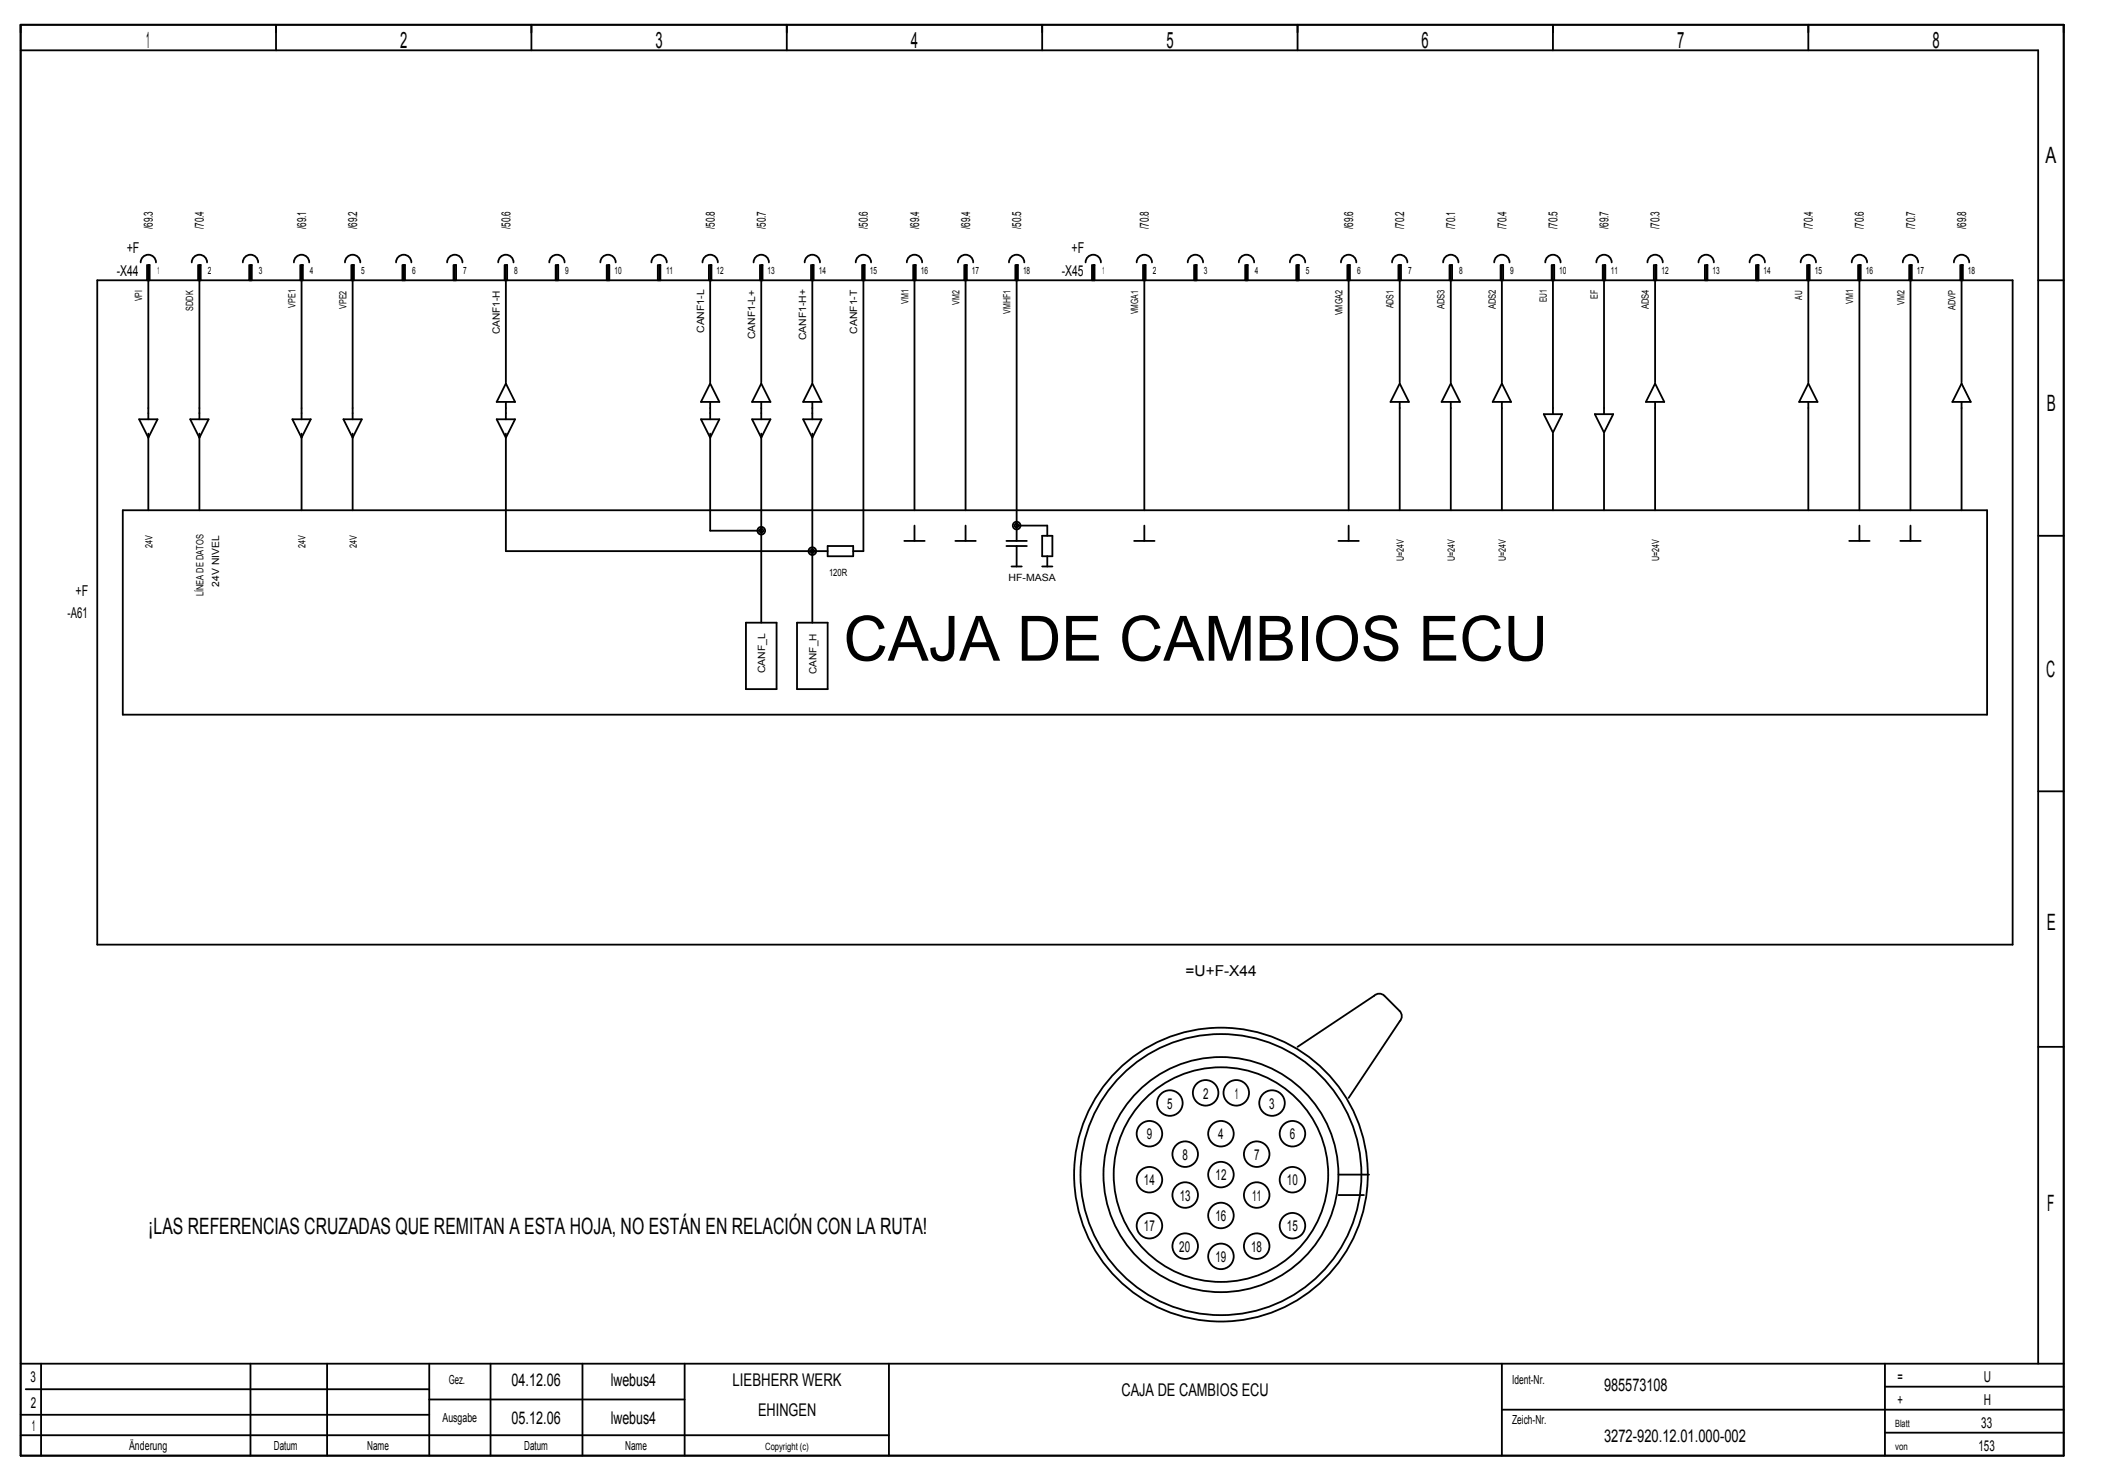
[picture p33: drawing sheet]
<svg xmlns="http://www.w3.org/2000/svg" width="408mm" height="284mm" viewBox="0 0 408 284" stroke-linecap="round" stroke-linejoin="round" font-family="sans-serif">
<defs><g id="words">
<text font-size="12.1" x="163.5" y="128">CAJA DE CAMBIOS ECU</text>
<g font-size="4.4">
<text x="28.4" y="9.3">1</text>
<text x="77.5" y="9.3">2</text>
<text x="127.1" y="9.3">3</text>
<text x="176.5" y="9.3">4</text>
<text x="226.1" y="9.3">5</text>
<text x="275.5" y="9.3">6</text>
<text x="325.1" y="9.3">7</text>
<text x="374.6" y="9.3">8</text>
<text x="396.5" y="31.6">A</text>
<text x="396.7" y="79.6">B</text>
<text x="396.6" y="131.1">C</text>
<text x="396.7" y="180.1">E</text>
<text x="28.8" y="239">¡LAS REFERENCIAS CRUZADAS QUE REMITAN A ESTA HOJA, NO ESTÁN EN RELACIÓN CON LA RUTA!</text>
<text x="396.8" y="234.5">F</text>
</g>
<g font-size="3.4">
<text x="99.2" y="268.5">04.12.06</text>
<text x="118.4" y="268.5">lwebus4</text>
<text x="142" y="268.5">LIEBHERR WERK</text>
<text x="310.9" y="269.5">985573108</text>
<text x="99.2" y="275.9">05.12.06</text>
<text x="118.4" y="275.9">lwebus4</text>
<text x="146.9" y="274.4">EHINGEN</text>
<text x="217.4" y="270.4">CAJA DE CAMBIOS ECU</text>
<text x="310.9" y="279.4">3272­920.12.01.000­002</text>
</g>
<g font-size="2.9">
<text x="22.6" y="53.4">­X44</text>
<text x="24.6" y="49.1">+F</text>
<text x="205.8" y="53.4">­X45</text>
<text x="207.7" y="49.1">+F</text>
<text x="13.1" y="119.7">­A61</text>
<text x="14.7" y="115.4">+F</text>
<text x="229.8" y="189">=U+F­X44</text>
<text x="226.2" y="214.8">5</text>
<text x="233.2" y="212.8">2</text>
<text x="239.3" y="212.8">1</text>
<text x="246" y="214.8">3</text>
<text x="222.3" y="220.7">9</text>
<text x="236.1" y="220.7">4</text>
<text x="250" y="220.7">6</text>
<text x="229.2" y="224.7">8</text>
<text x="243.1" y="224.7">7</text>
<text x="221.7" y="229.6">14</text>
<text x="228.7" y="232.6">13</text>
<text x="235.6" y="228.6">12</text>
<text x="242.7" y="232.6">11</text>
<text x="249.4" y="229.6">10</text>
<text x="221.7" y="238.5">17</text>
<text x="235.6" y="236.6">16</text>
<text x="249.4" y="238.5">15</text>
<text x="228.6" y="242.5">20</text>
<text x="235.6" y="244.5">19</text>
<text x="242.5" y="242.5">18</text>
<text x="5.9" y="267.8">3</text>
<text x="367.8" y="267.8">=</text>
<text x="384.5" y="267.8">U</text>
<text x="6" y="272.7">2</text>
<text x="367.8" y="272.2">+</text>
<text x="384.5" y="272.2">H</text>
<text x="6.2" y="277.2">1</text>
<text x="383.5" y="281.1">153</text>
<text x="384" y="276.7">33</text>
</g>
<g font-size="2.4">
<text x="29.6" y="44.4" transform="rotate(-90 29.6 44.4)">/69.3</text>
<text x="39.5" y="44.4" transform="rotate(-90 39.5 44.4)">/70.4</text>
<text x="59.3" y="44.4" transform="rotate(-90 59.3 44.4)">/69.1</text>
<text x="69.2" y="44.4" transform="rotate(-90 69.2 44.4)">/69.2</text>
<text x="98.9" y="44.4" transform="rotate(-90 98.9 44.4)">/50.6</text>
<text x="138.5" y="44.4" transform="rotate(-90 138.5 44.4)">/50.8</text>
<text x="148.4" y="44.4" transform="rotate(-90 148.4 44.4)">/50.7</text>
<text x="168.2" y="44.4" transform="rotate(-90 168.2 44.4)">/50.6</text>
<text x="178.1" y="44.4" transform="rotate(-90 178.1 44.4)">/69.4</text>
<text x="188" y="44.4" transform="rotate(-90 188 44.4)">/69.4</text>
<text x="197.9" y="44.4" transform="rotate(-90 197.9 44.4)">/50.5</text>
<text x="222.7" y="44.4" transform="rotate(-90 222.7 44.4)">/70.8</text>
<text x="262.3" y="44.4" transform="rotate(-90 262.3 44.4)">/69.6</text>
<text x="272.2" y="44.4" transform="rotate(-90 272.2 44.4)">/70.2</text>
<text x="282.1" y="44.4" transform="rotate(-90 282.1 44.4)">/70.1</text>
<text x="292" y="44.4" transform="rotate(-90 292 44.4)">/70.4</text>
<text x="301.9" y="44.4" transform="rotate(-90 301.9 44.4)">/70.5</text>
<text x="311.8" y="44.4" transform="rotate(-90 311.8 44.4)">/69.7</text>
<text x="321.7" y="44.4" transform="rotate(-90 321.7 44.4)">/70.3</text>
<text x="351.4" y="44.4" transform="rotate(-90 351.4 44.4)">/70.4</text>
<text x="361.3" y="44.4" transform="rotate(-90 361.3 44.4)">/70.6</text>
<text x="371.2" y="44.4" transform="rotate(-90 371.2 44.4)">/70.7</text>
<text x="381.1" y="44.4" transform="rotate(-90 381.1 44.4)">/69.8</text>
<text x="87" y="268">Gez.</text>
<text x="293.1" y="268">Ident­Nr.</text>
<text x="85.8" y="275.5">Ausgabe</text>
<text x="293.1" y="275.9">Zeich­Nr.</text>
<text x="25" y="280.9">Änderung</text>
<text x="53.1" y="280.9">Datum</text>
<text x="71.2" y="280.9">Name</text>
<text x="101.6" y="280.9">Datum</text>
<text x="121.2" y="280.9">Name</text>
</g>
<g font-size="1.9">
<text x="30.5" y="53.1">1</text>
<text x="40.3" y="53.1">2</text>
<text x="50.2" y="53.1">3</text>
<text x="60.1" y="53.1">4</text>
<text x="70" y="53.1">5</text>
<text x="79.9" y="53.1">6</text>
<text x="89.8" y="53.1">7</text>
<text x="99.7" y="53.1">8</text>
<text x="109.6" y="53.1">9</text>
<text x="119.1" y="53.1">10</text>
<text x="129.1" y="53.1">11</text>
<text x="138.9" y="53.1">12</text>
<text x="148.8" y="53.1">13</text>
<text x="158.7" y="53.1">14</text>
<text x="168.6" y="53.1">15</text>
<text x="178.5" y="53.1">16</text>
<text x="188.4" y="53.1">17</text>
<text x="198.3" y="53.1">18</text>
<text x="213.7" y="53.1">1</text>
<text x="223.4" y="53.1">2</text>
<text x="233.3" y="53.1">3</text>
<text x="243.2" y="53.1">4</text>
<text x="253.1" y="53.1">5</text>
<text x="263" y="53.1">6</text>
<text x="272.9" y="53.1">7</text>
<text x="282.8" y="53.1">8</text>
<text x="292.7" y="53.1">9</text>
<text x="302.2" y="53.1">10</text>
<text x="312.2" y="53.1">11</text>
<text x="322" y="53.1">12</text>
<text x="331.9" y="53.1">13</text>
<text x="341.8" y="53.1">14</text>
<text x="351.7" y="53.1">15</text>
<text x="361.6" y="53.1">16</text>
<text x="371.5" y="53.1">17</text>
<text x="381.4" y="53.1">18</text>
<text x="27.6" y="58.3" transform="rotate(-90 27.6 58.3)">VPI</text>
<text x="57.3" y="59.6" transform="rotate(-90 57.3 59.6)">VPE1</text>
<text x="67.2" y="59.8" transform="rotate(-90 67.2 59.8)">VPE2</text>
<text x="176.1" y="58.8" transform="rotate(-90 176.1 58.8)">VM1</text>
<text x="186" y="59" transform="rotate(-90 186 59)">VM2</text>
<text x="270.1" y="59.7" transform="rotate(-90 270.1 59.7)">ADS1</text>
<text x="280" y="60" transform="rotate(-90 280 60)">ADS3</text>
<text x="289.9" y="60" transform="rotate(-90 289.9 60)">ADS2</text>
<text x="299.8" y="58.5" transform="rotate(-90 299.8 58.5)">EU1</text>
<text x="309.7" y="57.8" transform="rotate(-90 309.7 57.8)">EF</text>
<text x="319.6" y="60" transform="rotate(-90 319.6 60)">ADS4</text>
<text x="349.3" y="58" transform="rotate(-90 349.3 58)">AU</text>
<text x="359.2" y="58.8" transform="rotate(-90 359.2 58.8)">VM1</text>
<text x="369.1" y="59" transform="rotate(-90 369.1 59)">VM2</text>
<text x="37.5" y="60.2" transform="rotate(-90 37.5 60.2)">SDDK</text>
<text x="96.9" y="64.7" transform="rotate(-90 96.9 64.7)">CANF1­H</text>
<text x="136.5" y="64.5" transform="rotate(-90 136.5 64.5)">CANF1­L</text>
<text x="146.4" y="65.7" transform="rotate(-90 146.4 65.7)">CANF1­L+</text>
<text x="156.3" y="65.9" transform="rotate(-90 156.3 65.9)">CANF1­H+</text>
<text x="166.2" y="64.6" transform="rotate(-90 166.2 64.6)">CANF1­T</text>
<text x="195.9" y="60.7" transform="rotate(-90 195.9 60.7)">VMHF1</text>
<text x="220.6" y="60.9" transform="rotate(-90 220.6 60.9)">VMGA1</text>
<text x="260.2" y="61.1" transform="rotate(-90 260.2 61.1)">VMGA2</text>
<text x="379" y="60" transform="rotate(-90 379 60)">ADVP</text>
<text x="29.5" y="106.2" transform="rotate(-90 29.5 106.2)">24V</text>
<text x="59.2" y="106.2" transform="rotate(-90 59.2 106.2)">24V</text>
<text x="69.1" y="106.2" transform="rotate(-90 69.1 106.2)">24V</text>
<text x="42.5" y="113.6" transform="rotate(-90 42.5 113.6)">24V NIVEL</text>
<text x="160.7" y="111.5">120R</text>
<text x="195.5" y="112.5">HF­MASA</text>
<text x="272.1" y="108.7" transform="rotate(-90 272.1 108.7)">U=24V</text>
<text x="282" y="108.7" transform="rotate(-90 282 108.7)">U=24V</text>
<text x="291.9" y="108.7" transform="rotate(-90 291.9 108.7)">U=24V</text>
<text x="321.6" y="108.7" transform="rotate(-90 321.6 108.7)">U=24V</text>
<text x="39.4" y="115.5" transform="rotate(-90 39.4 115.5)">LÍNEA DE DATOS</text>
<text x="148.3" y="130.4" transform="rotate(-90 148.3 130.4)">CANF_L</text>
<text x="158.2" y="130.5" transform="rotate(-90 158.2 130.5)">CANF_H</text>
<text x="148.3" y="280.8">Copyright (c)</text>
<text x="367.3" y="280.8">von</text>
<text x="367.3" y="276.4">Blatt</text>
</g>
</g></defs>
<g fill="none" stroke="#000" stroke-width=".35">
<path d="M4 4.8h396v277.2h-396zM4 9.7h391.1v254.5M53.5 4.8v4.9M103 4.8v4.9M152.5 4.8v4.9M202 4.8v4.9M251.5 4.8v4.9M301 4.8v4.9M350.5 4.8v4.9M18.9 54.3h371.2v128.7h-371.2zM27.3 50.8a1.49 1.49 0 0 1 1.4-1.5 1.49 1.49 0 0 1 1.5 1.5M28.5 51.3v3"/>
<path d="M29 54.3v-3h-.2v29.9M37.2 50.8a1.49 1.49 0 0 1 1.4-1.5 1.49 1.49 0 0 1 1.5 1.5M38.4 51.3v3M38.9 54.3v-3h-.2v29.9M47.1 50.8a1.49 1.49 0 0 1 1.5-1.5 1.49 1.49 0 0 1 1.4 1.5M48.3 51.3v3M48.5 54.3v-3h.3v3M57 50.8a1.49 1.49 0 0 1 1.5-1.5 1.49 1.49 0 0 1 1.4 1.5M58.2 51.3v3M58.7 54.3v-3h-.3v29.9M66.9 50.8a1.49 1.49 0 0 1 1.5-1.5 1.49 1.49 0 0 1 1.4 1.5M68.1 51.3v3"/>
<path d="M68.6 54.3v-3h-.3v29.9M76.8 50.8a1.49 1.49 0 0 1 1.5-1.5 1.49 1.49 0 0 1 1.4 1.5M78 51.3v3M78.2 54.3v-3h.3v3M86.7 50.8a1.49 1.49 0 0 1 1.5-1.5 1.49 1.49 0 0 1 1.4 1.5M87.9 51.3v3M88.1 54.3v-3h.3v3M96.6 50.8a1.49 1.49 0 0 1 1.5-1.5 1.49 1.49 0 0 1 1.4 1.5M97.8 51.3v3M98.3 54.3v-3h-.2v22.8M106.5 50.8a1.48 1.48 0 0 1 1.5-1.5 1.48 1.48 0 0 1 1.4 1.5M107.7 51.3v3"/>
<path d="M107.9 54.3v-3h.3v3M116.4 50.8a1.49 1.49 0 0 1 1.4-1.5 1.49 1.49 0 0 1 1.5 1.5M117.6 51.3v3M117.8 54.3v-3h.3v3M126.3 50.8a1.48 1.48 0 0 1 1.4-1.5 1.48 1.48 0 0 1 1.5 1.5M127.5 51.3v3M127.8 54.3v-3h.2v3M136.2 50.8a1.49 1.49 0 0 1 1.4-1.5 1.49 1.49 0 0 1 1.5 1.5M137.4 51.3v3M137.9 54.3v-3h-.2v22.8M146.1 50.8a1.48 1.48 0 0 1 1.4-1.5 1.48 1.48 0 0 1 1.5 1.5M147.3 51.3v3"/>
<path d="M147.8 54.3v-3h-.2v22.8M156 50.8a1.49 1.49 0 0 1 1.4-1.5 1.49 1.49 0 0 1 1.5 1.5M157.2 51.3v3M157.7 54.3v-3h-.2v22.8M165.9 50.8a1.49 1.49 0 0 1 1.4-1.5 1.49 1.49 0 0 1 1.5 1.5M167.1 51.3v3M167.6 54.3v-3h-.2v55.5h-2M175.8 50.8a1.48 1.48 0 0 1 1.5-1.5 1.48 1.48 0 0 1 1.4 1.5M177 51.3v3M177.5 54.3v-3h-.3v47.5M185.7 50.8a1.48 1.48 0 0 1 1.4-1.5 1.48 1.48 0 0 1 1.5 1.5M186.9 51.3v3"/>
<path d="M187.4 54.3v-3h-.3v47.5M195.6 50.8a1.49 1.49 0 0 1 1.5-1.5 1.49 1.49 0 0 1 1.4 1.5M196.8 51.3v3M197.3 54.3v-3h-.3v53.5M210.4 50.8a1.48 1.48 0 0 1 1.5-1.5 1.48 1.48 0 0 1 1.5 1.5M211.7 51.3v3M211.9 54.3v-3h.2v3M220.3 50.8a1.48 1.48 0 0 1 1.5-1.5 1.48 1.48 0 0 1 1.5 1.5M221.6 51.3v3M222 54.3v-3h-.2v47.5M230.2 50.8a1.48 1.48 0 0 1 1.5-1.5 1.48 1.48 0 0 1 1.5 1.5M231.5 51.3v3"/>
<path d="M231.7 54.3v-3h.2v3M240.1 50.8a1.48 1.48 0 0 1 1.5-1.5 1.48 1.48 0 0 1 1.5 1.5M241.4 51.3v3M241.6 54.3v-3h.2v3M250 50.8a1.48 1.48 0 0 1 1.5-1.5 1.48 1.48 0 0 1 1.5 1.5M251.3 51.3v3M251.5 54.3v-3h.2v3M259.9 50.8a1.48 1.48 0 0 1 1.5-1.5 1.48 1.48 0 0 1 1.5 1.5M261.2 51.3v3M261.6 54.3v-3h-.2v47.5M269.8 50.8a1.48 1.48 0 0 1 1.5-1.5 1.48 1.48 0 0 1 1.5 1.5M271.1 51.3v3"/>
<path d="M271.5 54.3v-3h-.2v22.8M279.7 50.8a1.49 1.49 0 0 1 1.5-1.5 1.49 1.49 0 0 1 1.5 1.5M281 51.3v3M281.4 54.3v-3h-.2v22.8M289.6 50.8a1.49 1.49 0 0 1 1.5-1.5 1.49 1.49 0 0 1 1.5 1.5M290.9 51.3v3M291.3 54.3v-3h-.2v22.8M299.5 50.8a1.48 1.48 0 0 1 1.5-1.5 1.48 1.48 0 0 1 1.5 1.5M300.8 51.3v3M301.2 54.3v-3h-.2v28.9M309.4 50.8a1.48 1.48 0 0 1 1.5-1.5 1.48 1.48 0 0 1 1.5 1.5M310.7 51.3v3"/>
<path d="M311.1 54.3v-3h-.2v28.9M319.3 50.8a1.48 1.48 0 0 1 1.5-1.5 1.48 1.48 0 0 1 1.5 1.5M320.6 51.3v3M321 54.3v-3h-.2v22.8M329.2 50.8a1.48 1.48 0 0 1 1.5-1.5 1.48 1.48 0 0 1 1.5 1.5M330.5 51.3v3M330.7 54.3v-3h.2v3M339.1 50.8a1.49 1.49 0 0 1 1.5-1.5 1.49 1.49 0 0 1 1.5 1.5M340.4 51.3v3M340.6 54.3v-3h.2v3M349 50.8a1.48 1.48 0 0 1 1.5-1.5 1.48 1.48 0 0 1 1.5 1.5M350.3 51.3v3"/>
<path d="M350.7 54.3v-3h-.2v22.8M358.9 50.8a1.48 1.48 0 0 1 1.5-1.5 1.48 1.48 0 0 1 1.5 1.5M360.2 51.3v3M360.6 54.3v-3h-.2v47.5M368.8 50.8a1.48 1.48 0 0 1 1.5-1.5 1.48 1.48 0 0 1 1.5 1.5M370.1 51.3v3M370.5 54.3v-3h-.2v47.5M378.7 50.8a1.48 1.48 0 0 1 1.5-1.5 1.48 1.48 0 0 1 1.5 1.5M380 51.3v3M380.4 54.3v-3h-.2v22.8M395.1 54.3h4.9M98.1 77.9v3.3"/>
<path d="M98.1 74.3l1.7 3.6h-3.5zM137.7 77.9v3.3M137.7 74.3l1.7 3.6h-3.5zM147.6 77.9v3.3M147.6 74.3l1.7 3.6h-3.5zM157.5 77.9v3.3M157.5 74.3l1.7 3.6h-3.5zM271.3 77.9v20.9M271.3 74.3l1.8 3.6h-3.6zM281.2 77.9v20.9M281.2 74.3l1.8 3.6h-3.6zM291.1 77.9v20.9"/>
<path d="M291.1 74.3l1.8 3.6h-3.6zM320.8 77.9v20.9M320.8 74.3l1.8 3.6h-3.6zM350.5 77.9v20.9M350.5 74.3l1.8 3.6h-3.6zM380.2 77.9v20.9M380.2 74.3l1.8 3.6h-3.6zM23.8 98.8h361.4v39.6h-361.4zM27 81.2h3.5l-1.7 3.6zM28.8 84v14.8M36.9 81.2h3.5l-1.7 3.6zM38.7 84v14.8"/>
<path d="M56.7 81.2h3.5l-1.8 3.6zM58.4 84v14.8M66.6 81.2h3.5l-1.8 3.6zM68.3 84v14.8M96.3 81.2h3.5l-1.7 3.6zM98.1 84v22.8h62.3M135.9 81.2h3.5l-1.7 3.6zM137.7 84v18.8h9.9M145.8 81.2h3.5l-1.7 3.6zM147.6 84v36.6M155.7 81.2h3.5l-1.7 3.6zM157.5 84v36.6"/>
<path d="M299.2 80.2h3.6l-1.8 3.6zM301 84v14.8M309.1 80.2h3.6l-1.8 3.6zM310.9 84v14.8M160.4 105.8h5v2h-5zM175.3 104.8h3.9M177.2 101.8v3M185.2 104.8h3.9M187.1 101.8v3M195.1 105.8h3.9M195.1 104.8h3.9M196.1 109.7h1.9"/>
<path d="M197 105.8v3.9M197 101.8h6v2M202 103.8h2v4h-2zM202 109.7h2M203 107.8v1.9M219.8 104.8h4M221.8 101.8v3M259.4 104.8h4M261.4 101.8v3M358.4 104.8h4M360.4 101.8v3M368.3 104.8h4"/>
<path d="M370.3 101.8v3M395.1 103.8h4.9M144.6 120.6h5.9v12.9h-5.9zM154.5 120.6h5.9v12.9h-5.9zM395.1 153.3h4.9M266.3 192.9l-14.8 9.9M268.3 192.9a1.4 1.4 0 0 0-2 0M268.3 192.9l3 3M271.3 195.9a1.4 1.4 0 0 1 0 1.9l-9.9 14.9M395.1 202.8h4.9M259.4 231.5h5M259.4 227.5h6"/>
<path d="M4 278h168.3M4 274.1h79.2M4 264.2h396M5 269.1h78.2M8 264.2v17.8M48.5 264.2v17.8M63.4 264.2v17.8M83.2 264.2v17.8M83.2 271.1h49.5M95.1 264.2v17.8M112.9 264.2v17.8M132.7 264.2v17.8"/>
<path d="M172.3 264.2v17.8M291.1 264.2v17.8M291.1 273.1h108.9M365.4 264.2v17.8M365.4 277.5h34.6M365.4 268.6h34.6"/>
<circle cx="147.5" cy="102.8" r=".74"/>
<circle cx="147.5" cy="102.8" r=".37"/>
<circle cx="157.4" cy="106.8" r=".74"/>
<circle cx="157.4" cy="106.8" r=".37"/>
<circle cx="197" cy="101.8" r=".74"/>
<circle cx="197" cy="101.8" r=".37"/>
<circle cx="222.8" cy="219.6" r="2.48"/>
<circle cx="226.7" cy="213.7" r="2.48"/>
<circle cx="233.7" cy="211.7" r="2.48"/>
<circle cx="236.6" cy="219.6" r="2.48"/>
<circle cx="239.6" cy="211.7" r="2.48"/>
<circle cx="246.5" cy="213.7" r="2.48"/>
<circle cx="250.5" cy="219.6" r="2.48"/>
<circle cx="222.8" cy="228.5" r="2.48"/>
<circle cx="222.8" cy="237.4" r="2.48"/>
<circle cx="229.7" cy="231.5" r="2.48"/>
<circle cx="229.7" cy="223.6" r="2.48"/>
<circle cx="236.6" cy="227.5" r="27.2"/>
<circle cx="236.6" cy="227.5" r="28.5"/>
<circle cx="236.6" cy="227.5" r="22.8"/>
<circle cx="236.6" cy="227.5" r="20.8"/>
<circle cx="236.6" cy="227.5" r="2.48"/>
<circle cx="236.6" cy="235.5" r="2.48"/>
<circle cx="243.6" cy="231.5" r="2.48"/>
<circle cx="243.6" cy="223.6" r="2.48"/>
<circle cx="250.5" cy="228.5" r="2.48"/>
<circle cx="250.5" cy="237.4" r="2.48"/>
<circle cx="229.7" cy="241.4" r="2.48"/>
<circle cx="236.6" cy="243.4" r="2.48"/>
<circle cx="243.6" cy="241.4" r="2.48"/>
</g>
<use href="#words"/>
</svg>
